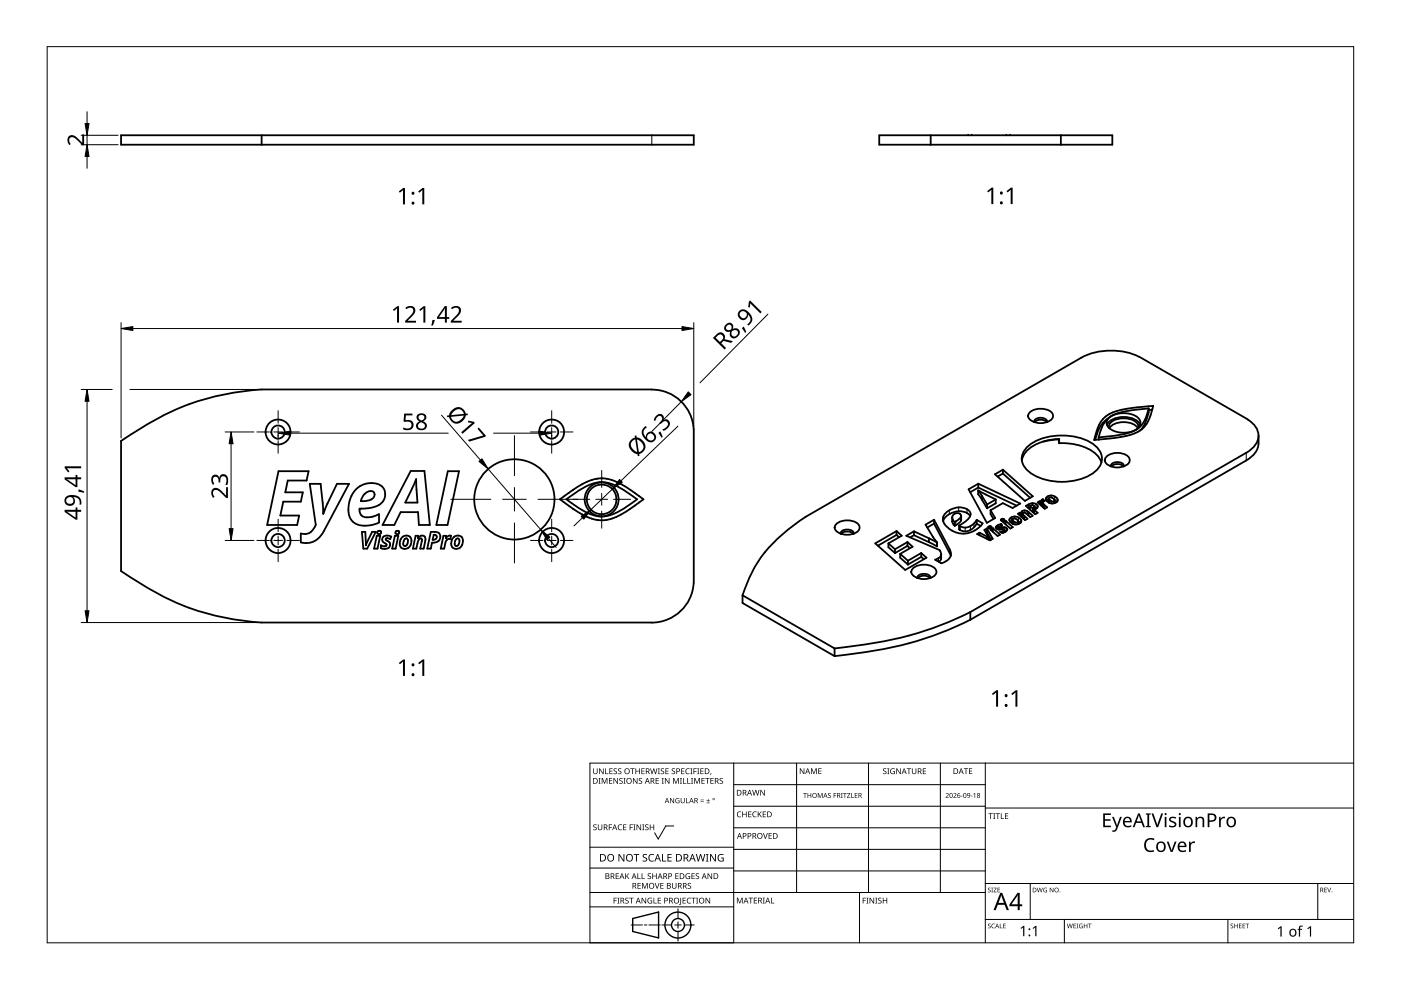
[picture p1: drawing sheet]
<svg xmlns="http://www.w3.org/2000/svg" width="297mm" height="210mm" viewBox="0 0 297 210" stroke-linecap="round" stroke-linejoin="round" font-family="sans-serif">
<g fill="none" stroke="#000" stroke-width=".38">
<path d="M25.7 28.7h121.4v2h-121.4zM55.5 28.7v2M186.4 28.7h49.4v2h-49.4zM197.3 28.7v2M205.3 28.6v.1M206.1 28.6v.1M213.4 28.6v.1M214.2 28.6v.1M224.9 28.7v2M241.5 75.7a14.1 14.1 0 0 0-12.2 .1l-58.5 33.8a30.8 30.8 0 0 0-11.8 12.6l-1.6 4M241.5 75.6l23 13.4a3.6 3.6 0 0 1 1.4 5.6l-1.7 1.4M59 99.9h6.4l-.4 2h-4l-.5 2.5h3.7l-.4 2h-3.7l-.7 2.9h4l-.4 2h-6.4z"/>
<path d="M87.1 99.9h2.9l1.1 11.4h-2.3l-.2-2.7h-3.7l-1.3 2.7h-2.5zM94.9 99.9h2.4l-2.4 11.4h-2.4zM212.6 99.6v.8M218 94.6a12.6 12.6 0 0 1 11.8-1.5 5.2 5.2 0 0 1 3.8 4.2 4.4 4.4 0 0 1-2.9 3.6 12.7 12.7 0 0 1-12.7-1 3.3 3.3 0 0 1 0-5.3zM218.4 87.4a3.9 3.9 0 0 1 4.5 0 1.26 1.26 0 0 1 .2 1.4 1.26 1.26 0 0 1-1.1 .7 3.6 3.6 0 0 1-3.9-.9l-.1-.4zM219.2 89.5v-.1a1.57 1.57 0 0 1 1.4-.8 1.57 1.57 0 0 1 1.4 .8v.1M219.3 89.5a1.89 1.89 0 0 1 2.6 0M224.5 93.2l-1.7 .1-1.7 .4M224.5 94a11.6 11.6 0 0 1 7.7 2.1l1 1.3 .3 .7M224.5 93.1a9.4 9.4 0 0 0-7.3 3.1l-.5 1.4M224.6 93.1v.9l-.1-.9M232.9 92.7v.5"/>
<path d="M234.6 96.8a3.8 3.8 0 0 1 4.6 0 1.26 1.26 0 0 1 .2 1.3 1.26 1.26 0 0 1-1.2 .8 3.6 3.6 0 0 1-3.9-.9l-.1-.4zM234.7 90.1a4 4 0 0 1 4.2-1.7 3.2 3.2 0 0 1 2.9 1.7M234.7 88.9l-1 1.5-.8 2.3M234.7 88.9a6.7 6.7 0 0 0-2.5 4.4M235 88.8a5.1 5.1 0 0 1 6.5 0 1.6 1.6 0 0 1-1 2.5 5.2 5.2 0 0 1-5.5-.7 1.28 1.28 0 0 1 0-1.8zM235.1 90.7v-.1a1.9 1.9 0 0 1 1.7-1.7 3.9 3.9 0 0 1 4.5 1.2v.6M235.2 90.8a4.1 4.1 0 0 1 4.9-.9l.9 .5 .3 .4M235.5 98.9v-.1a1.56 1.56 0 0 1 2.8 0v.1M235.6 98.9a1.95 1.95 0 0 1 2.6 0M243.5 86.6a6.3 6.3 0 0 1-3.3 4.9 26.9 26.9 0 0 1-7.3 1.2M243.5 86.6a19.3 19.3 0 0 0-8.1 1.7l-.7 .6M243.5 86.6a7.5 7.5 0 0 1-1.7 4.7"/>
<path d="M244.3 86.9l-.8 .1M244.3 86.9a6.4 6.4 0 0 1-5.9 5.6l-5.5 .7M244.3 86.9l.2-.8-2.9 .2a13.4 13.4 0 0 0-7.4 2.2 8.7 8.7 0 0 0-2.2 4.8l.9-.1M264.2 96l-58.5 33.8M264.2 97.6l-58.5 33.8M266.8 92.4a4.7 4.7 0 0 1-2.6 5.2M65.7 102.6h2.3l.5 6.3 2.9-6.3h2.6l-5.3 10a4.1 4.1 0 0 1-4.9 2.4v-1.9a2.47 2.47 0 0 0 3.2-1.8zM75.4 103.8a4.3 4.3 0 0 1 5.8-.5 2.65 2.65 0 0 1-1.8 4.2l-1.3 .3h-1.9a1.59 1.59 0 0 0 .6 1.6 1.59 1.59 0 0 0 1.6 .3l2-.7v1.8a5.3 5.3 0 0 1-5.6-.2 5.2 5.2 0 0 1 0-6zM77.3 104.7l.3-.2a1.18 1.18 0 0 1 1.8 0 1.48 1.48 0 0 1-1.7 1.7l-1.2 .1 .3-.9zM77.6 115.6l-.2-2.8h-.7l.3 3.5h.8l1.9-3.5h-.8l-1.3 2.8M77.6 115.6h.1M79.9 113.6h.7l-.6 2.7h-.7z"/>
<path d="M81.3 113.8l.8-.2 .9 .2-.3 .5-.7-.2-.2 .1 .1 .3a.97 .97 0 0 1 .8 1.2 .97 .97 0 0 1-1.3 .7l-.6-.2v-.6l.9 .2 .2-.1v-.4a.95 .95 0 0 1-.6-1.5zM83.7 113.6h.8l-.6 2.7h-.8zM85.2 113.9a1.17 1.17 0 0 1 1.6-.2 1.17 1.17 0 0 1 .4 1.6 1.25 1.25 0 0 1-1.7 1 1.25 1.25 0 0 1-.6-1.9zM85.8 114.3a.37 .37 0 0 1 .7 .1 .94 .94 0 0 1-.8 1.3 1.31 1.31 0 0 1 .1-1.4zM88.1 113.6h.6l-.1 .5a.83 .83 0 0 1 1.2-.5 .83 .83 0 0 1 .4 1.2l-.4 1.5h-.7l.3-1.6a.37 .37 0 0 0-.1-.5 .37 .37 0 0 0-.5 .2l-.5 1.9h-.8zM88.2 101.6l.3 5h-2.6zM88.6 114.1h.1M91.3 112.8a1.91 1.91 0 0 1 1.9 .4 1.33 1.33 0 0 1-.2 1.5 1.33 1.33 0 0 1-1.4 .4l-.3 1.2h-.7zM92 113.4a.57 .57 0 0 1 .6 .7 .57 .57 0 0 1-.9 .3zM94.5 114.1l.4-.4 .7-.1-.1 .7a.83 .83 0 0 0-1.1 .8l-.2 1.2h-.8l.6-2.7h.6l-.1 .5M94.5 114.1h.1M96.1 113.9a1.17 1.17 0 0 1 1.6-.2 1.17 1.17 0 0 1 .4 1.6 1.25 1.25 0 0 1-1.7 1 1.25 1.25 0 0 1-.6-1.9z"/>
<path d="M96.7 114.3a.37 .37 0 0 1 .7 .1 .94 .94 0 0 1-.8 1.3 1.31 1.31 0 0 1 .1-1.4zM118.7 105.9l2.6-1.9a10.3 10.3 0 0 1 7.1-2.5 18.2 18.2 0 0 1 7.6 4l.4 .4-1.6 1.1a13 13 0 0 1-7.2 3.3 13.6 13.6 0 0 1-7.5-3.4zM120.1 105.9a18.3 18.3 0 0 1 6.3-3.6 7 7 0 0 1 5.3 1.3l3.4 2.3a17.1 17.1 0 0 1-6.7 3.6 7.3 7.3 0 0 1-5.1-1.5zM177.3 111.1a3.9 3.9 0 0 1 4.6 0 1.26 1.26 0 0 1 .2 1.3 1.26 1.26 0 0 1-1.1 .8 3.6 3.6 0 0 1-3.9-.9l-.1-.4zM178.2 113.2v-.1a1.67 1.67 0 0 1 2.8-.3v.4M178.3 113.2a1.95 1.95 0 0 1 2.6 0M188.4 115.2l1.4 1.3M188.4 115.2v.8l1.4 1.3M189.8 116.5v.8M190.1 112.6l1.1 1-2.8 1.6M190.1 113.4l.5 .5M190.1 112.6l-4.5 2.6 6.3 5.6 4.5-2.6-1.1-.9"/>
<path d="M190.1 113.4l-4 2.3M190.1 112.6v.8M190.9 117.4l1.6 1.5M190.9 117.4v.9l1.6 1.4M192.4 114.9l-2.6 1.6M192.4 114.9v.8M192.4 115.7l-2.6 1.6M192.4 115.7l.5 .5M192.4 114.9l1.1 1-2.6 1.5M192.5 118.9v.8M193.8 112.7l3.1 1.4M193.8 113.5l3.1 1.4"/>
<path d="M193.8 112.7l-1.6 .9 7 3 .3 .9M193.8 113.5l-.8 .4M193.8 112.7v.8M195.3 118.1l-2.8 1.6M195.3 117.3l-2.8 1.6M195.3 118.1l.6 .5M195.3 117.3v.8M196.9 114.9l1.7 .9M196.9 114.1l1.7 .9M196.9 114.1v.8M198 110.2l3.5 6.5 .1 1.1M198 111l3.6 6.8"/>
<path d="M198 110.2l-1.8 1 2.5 3.8M198 111l-1.4 .8M198 110.2v.8M198.7 115h-.1M198.7 115.8h-.1M198.7 115l-.1 .8M199.5 117.5v1l-.5 .6M199.5 117.5a1.45 1.45 0 0 1-1.2 1.2l1.3 .7a3.1 3.1 0 0 0 2-1.6M200 110.5a4.8 4.8 0 0 0 7.9 1M200 110.5a1.99 1.99 0 0 1 1.3-2.3 3.3 3.3 0 0 1 4.4 .5 2.28 2.28 0 0 1-1.5 2.2l-.9 .5M201.9 109.7v1.1l.5 .7M201.9 109.7h.1"/>
<path d="M201.9 109.7l.1 .5 .4 .5M202.4 110.7v.8M203.3 111.4l.2 .1M203.3 111.4l.2 .9M203.5 111.5v.8M203.8 109.4a.99 .99 0 0 0-1.1-.6 .99 .99 0 0 0-.8 .9M203.8 109.4l-.4 .7-1 .6M203.8 109.4a1.81 1.81 0 0 1-1.4 2.1M205.7 109.4a3.6 3.6 0 0 0-5.7 1v.1M207.1 110.2a2.61 2.61 0 0 1-3.6 1.3M207.1 110.2l1.2 .8-.4 .5M207.1 111a2.61 2.61 0 0 1-3.6 1.3"/>
<path d="M207.1 111l.8 .5M207.1 110.2v.8M207.4 104l3.7 1.9M207.4 104a2.19 2.19 0 0 0 .6 1.6l.2 .4M207.4 104l.8 1.1M207.4 102.6v.8M207.4 103.4l-1.7 1M207.4 102.6l-2 1.1 3.8 7.2 1.8-1.1-1-1.6M207.4 102.6l8.9 4.2-1.6 .9-2.1-1-2.6 1.5M207.4 103.4l8.1 3.8M207.7 112.9l1.6 .9M207.7 112.9v.6"/>
<path d="M208.2 105.1v.9M208.2 105.1l1.1 1.9M208.2 106l1.1 1.8M209.2 112l-.5 .4 1.1 1.6M209.2 112v.9M209.2 112.9l-.1 .1M209.2 112l1.3 2.2-.6 .4-2.7-1.4 .5-.3M209.2 112.9l.9 1.5M209.3 113.8v.5M209.3 113.8l.2 .1M209.3 107v.8M209.5 113.9v.5"/>
<path d="M209.5 113.9l.3 .2M209.5 111.7a.37 .37 0 0 1 .4-.2 .37 .37 0 0 1 .3 .4 .37 .37 0 0 1-.4 .2 .37 .37 0 0 1-.3-.4zM209.8 114.1h.1M209.8 114.1v.4M209.8 114v.1M210 112.3l.5-.3 1.5 1.3-.5 .3zM210 108.2v.8l.6 1M210.5 112v.8M211 100.6l1.6-1 6.4 5.6-1.7 1zM211.1 105.9l-1.8 1.1M211.1 105.9v.8l-1.8 1.1M211.5 112.2l.2 .1"/>
<path d="M211.7 112.3h.1M211.8 112.1l-.3 .1M211.8 111.7l.6 .1M211.8 111.7v.6M211.8 111.7h.1M212.2 110.2a.37 .37 0 0 1 .4-.2 .37 .37 0 0 1 .3 .3 .37 .37 0 0 1-.4 .2 .37 .37 0 0 1-.3-.3zM212.3 111.5l-.5 .2M212.3 111.1v.4M212.3 111.1l.2 .3-.2 .1M212.3 111.1a.95 .95 0 0 0-1.2 .8l.4 .3M212.4 111.8v.4M212.4 111.8a.75 .75 0 0 1 1.1 .6l-.3 .3"/>
<path d="M212.4 112.2l.5 .1M212.4 112.2l-.6 .1M212.6 100.4l5.8 5.2M212.6 100.4l-1.1 .7M212.7 110.7l.5-.3 1.5 1.4-.5 .3zM212.9 112.6l.3 .1M212.9 112.3v.6M212.9 112.3l-.9 .5 .5 .2 .4-.1M213.2 110.4v.8M213.2 112.7l-.3 .2M214.2 110.7l.5 .3M214.2 110.7l-.1-.1a.62 .62 0 0 1 .6-1 1.29 1.29 0 0 1 1.8 1.1l-.2 .2"/>
<path d="M214.7 110.4l-.5 .3M214.7 110.2v.8M214.7 110.2a.71 .71 0 0 1 .7-.2 .71 .71 0 0 1 .5 .5M214.7 110.2a.72 .72 0 0 0 1.2 .3M214.7 111h.1M215.9 110.5h.1M215.9 110.5v.6M215.9 110.5l.4 .4M216.2 108.7l-.4 .2 1.5 1.4 .5-.3-.7-.7-.2-.4M216.2 108.7v.6M216.2 108.7l.3 .2M216.3 110.9l-.7 .3-.9-.2"/>
<path d="M216.5 108.9v.7M216.5 108.9h.1M216.9 109.1l-.4 .3M216.9 108.9l.1 1.1M218.1 108.6v.7M218.1 108.6l.8 .7-.5 .3-.9-.7a.4 .4 0 0 0-.6 0M218.1 108.6a.87 .87 0 0 0-.9-.4 .87 .87 0 0 0-.7 .6v.1M218.1 107.8h.1M218.4 107.3l.5-.2 .4 .3M218.4 107.3v.7M218.4 107.3l.6 .5M218.4 107.6l-.3 .2"/>
<path d="M219 107.8v.8M219.3 108.1v.8M219.3 108.3l-.3 .3M219.3 107.5l-.3 .3M219.3 107.4v.7M219.3 107.4v.1M219.3 107.5l.5 .3M219.8 107.8a.56 .56 0 0 0 .2-.7 .56 .56 0 0 0-.6-.3l-.8-.1-1.1 .6 2 1.7 .5-.3-.7-.6M219.8 107.8l-.5 .3M220.4 106.3v.6M220.4 106.3l-.4 .2 1.5 1.4 .5-.3-.7-.6M220.4 106.3l.3 .2"/>
<path d="M220.7 106.5v.7M220.7 106.5h.1M221.1 106.6l.1 1M221.1 106.6l.2 .4M221.1 106.7l-.4 .3M221.1 105.9l-.4 .3v.3M221.1 105.9l.4 .3-.4 .4M221.1 105.9v.7M221.3 107v.7M221.9 106.2l-.1-.1a.62 .62 0 0 1 .6-1 1.29 1.29 0 0 1 1.8 1.1l-.6 .5M221.9 106.2l.8 .5h.9M222.4 105.9l-.5 .3"/>
<path d="M222.4 105.7a.71 .71 0 0 1 .7-.2 .71 .71 0 0 1 .5 .6M222.4 105.7a.72 .72 0 0 0 1.2 .4M222.4 105.7v.9M223.6 106.1l.5 .3M223.6 106.1v.6M147.1 123.6a8.9 8.9 0 0 1-8.9 8.4M147.1 123.6v-32.6a8.9 8.9 0 0 0-8.9-8.4h-82.7a53.6 53.6 0 0 0-28.6 10.1l-1.2 .8v27.6a58.9 58.9 0 0 0 19.3 9.3 59.1 59.1 0 0 0 10.5 1.6h82.7M157.4 126.2l19.5 11.3M157.4 126.2v1.6l19.5 11.3M176.9 137.5v1.6M193.6 120.5a3.9 3.9 0 0 1 4.6 0 1.09 1.09 0 0 1-.4 1.8 3.6 3.6 0 0 1-4.5-.6l-.1-.4zM194.5 122.6v-.1a1.68 1.68 0 0 1 2.7-.3l.1 .4"/>
<path d="M194.6 122.6a1.95 1.95 0 0 1 2.6 0M205.7 131.4a74.7 74.7 0 0 1-27.2 7.5l-1.6 .2M205.7 129.8a74.7 74.7 0 0 1-27.2 7.5l-1.6 .2M205.7 129.8v1.6"/>
<circle cx="58.9" cy="91.6" r="1.41"/>
<circle cx="59" cy="91.6" r="2.65"/>
<circle cx="117" cy="91.6" r="2.66"/>
<circle cx="117" cy="91.6" r="1.4"/>
<circle cx="58.9" cy="114.6" r="1.41"/>
<circle cx="59" cy="114.6" r="2.66"/>
<circle cx="80.4" cy="112.9" r=".39"/>
<circle cx="84.2" cy="112.9" r=".4"/>
<circle cx="109.1" cy="105.9" r="8.5"/>
<circle cx="117" cy="114.6" r="2.66"/>
<circle cx="117" cy="114.6" r="1.4"/>
<circle cx="127.5" cy="105.9" r="3.1"/>
<circle cx="127.6" cy="105.9" r="3.6"/>
</g>
<g fill="none" stroke="#000" stroke-width=".21">
<path d="M138.2 28.7v2M264.2 96v1.6M199 118.3v.8M199.5 117.7v.8M200 109.5v.8M201.3 108.2v.8M201.3 116.4v.9M201.9 109.7v.8M202.7 110.5v.8M203.3 107.6v.8M203.6 111.6v.8M203.7 109.6v.8"/>
<path d="M204.6 111.9v.8M205 108v.8M205.7 111.6v.8M206.5 111v.8M209.6 111.6v.4M209.9 111.6v.4M210.1 111.6v.4M211.1 111.8v.1M211.5 111.4v.8M211.8 111.8v.5M212 111.9v.4M212.3 110.1v.3"/>
<path d="M212.6 110v.5M212.7 112.5v.4M212.8 110v.4M212.9 111.8v.5M212.9 112.4v.5M213.3 111.9v.7M214 110.1v.2M214.4 109.7v.8M214.8 110.4v.7M215.2 109.5v.4M215.2 110.7v.5M215.8 110.7v.5"/>
<path d="M215.9 109.7v.8M216.4 110.2v.5M216.8 108.3v.9M216.9 109v.8M217.2 109.4v.8M217.3 108.2v.5M217.8 108.4v.7M218.1 106.9v.9M218.9 106.7v.4M219.1 107.7v.9M219.3 107.5v.6M219.7 106.9v.8"/>
<path d="M220.9 105.9v.9M221.1 106.6v.8M221.8 105.6v.3M222.1 105.2v.9M222.5 106v.6M222.9 105v.5M222.9 106.3v.4M223.5 106.3v.4M223.6 105.3v.8M224.2 105.7v.6"/>
</g>
<path d="M10 9.9h277v190h-277z" fill="none" stroke="#000" stroke-width=".21"/>
<g fill="none" stroke="#000" stroke-width=".21">
<path d="M125.1 179.6h30.5M142.8 175.1h-1.6l-1.6 2.8-.8-1.3M155.6 166.4h53.3M155.6 161.8v38.1h-30.5v-38.1h161.9M168.9 161.8v27.4M184.1 161.8v27.4M199.4 161.8v27.4M208.9 170.9h-53.3M208.9 175.5h-53.3M208.9 161.8v38.1M287 171.3h-78.1M125.1 192.3h30.5"/>
<path d="M125.1 189.2h83.8M133.8 196.1h2.4M136.6 196.1h.6M140 196.1h-2.4M140.3 196.1h2.1M143.1 196.1h1.3M143.7 195.4v1.4M143.7 197.5v2M143.7 192.7v2M147.2 196.1h-2.1M155.6 180.1h53.3M155.6 184h-30.5"/>
<path d="M182.2 189.2v10.7M208.9 184.7h-53.3M218.4 187.3v7.6M225.7 194.9v5M260.3 194.9v5M279.4 187.3v7.6M287 194.9h-78.1M287 187.3h-78.1"/>
</g>
<g fill="#000">
<path d="M125.8 174.9l.5-.1h.2l-.1 .2a.25 .25 0 0 0-.3-.1 .25 .25 0 0 0 0 .4 .42 .42 0 0 1 .4 .5 .42 .42 0 0 1-.7 .2v-.1a.27 .27 0 0 0 .5 0 .27 .27 0 0 0-.1-.4l-.4-.2zM125.8 162.9h.1v.8a.32 .32 0 0 0 .3 .3 .32 .32 0 0 0 .3-.3v-.8h.2v.8a.47 .47 0 0 1-.5 .4 .47 .47 0 0 1-.4-.4zM126.9 165h.4l-.1 .1v1l.1 .1h-.4l.1-.1v-1zM126.8 174.8h.1v.8a.32 .32 0 0 0 .3 .3 .32 .32 0 0 0 .3-.3v-.8h.2v.8a.47 .47 0 0 1-.5 .4 .47 .47 0 0 1-.4-.4zM127 162.9h.2l.6 1v-1h.2v1.2h-.2l-.7-1 .1 1h-.2zM127.6 165h.2l.4 1 .4-1h.2v1.2h-.2v-1.1l-.4 1.1h-.1l-.4-1.1v1.1h-.1zM128.3 162.9h.2v1.1h.5v.1h-.7zM129.1 174.8h.7v.1h-.6v.5h.5v.1h-.5v.5h-.1zM129.1 165h.7v.1h-.5v.4h.5v.1h-.5v.4h.5v.2h-.7zM129.2 162.9h.7v.1h-.5v.4h.4v.2h-.4v.4h.5v.1h-.7zM130.1 163l.5-.1 .2 .1v.1a.25 .25 0 0 0-.4-.1 .25 .25 0 0 0 0 .4 .42 .42 0 0 1 .4 .5 .42 .42 0 0 1-.7 .2v-.1a.27 .27 0 0 0 .5 0 .27 .27 0 0 0-.1-.4l-.4-.2zM130.1 165h.1l.7 1v-1h.1v1.2h-.2l-.6-1v1h-.1z"/>
<path d="M131.1 175l.5-.2 .3 .1-.1 .1a.49 .49 0 0 0-.7 .4 .49 .49 0 0 0 .8 .4 .57 .57 0 0 1-.8 0 .57 .57 0 0 1 0-.8zM131.1 163l.4-.1 .2 .1v.1a.25 .25 0 0 0-.4-.1 .25 .25 0 0 0 0 .4 .42 .42 0 0 1 .4 .5 .42 .42 0 0 1-.6 .2v-.1a.27 .27 0 0 0 .4 0 .27 .27 0 0 0-.1-.4l-.3-.2zM131.4 165.1l.4-.2 .2 .1v.1a.25 .25 0 0 0-.4-.1 .25 .25 0 0 0 0 .4l.4 .2v.4l-.4 .2-.3-.1 .1-.1a.27 .27 0 0 0 .4 .1 .27 .27 0 0 0-.1-.4l-.4-.3zM132.2 165h.4l-.1 .1v1l.1 .1h-.4l.1-.1v-1zM132.1 174.8h.7v.1h-.5v.4h.5v.1h-.5v.5h.5v.1h-.7zM133.5 174.8h.7v.1h-.5v.5h.5v.1h-.5v.5h-.2zM133.6 162.9h.9v.1h-.3v1.1h-.2v-1.1h-.4zM134.3 174.8h.4l-.1 .1v1l.1 .1h-.4l.1-.1v-1zM134.2 165h.2l.6 1v-1h.2v1.2h-.2l-.7-1v1h-.1zM134.7 162.9h.2v.5h.6v-.5h.2v1.2h-.2v-.5h-.6v.5h-.2zM135 174.8h.1l.7 1v-1h.1v1.2h-.2l-.6-1v1h-.1zM135.5 165.1l.4-.2 .2 .1v.1a.25 .25 0 0 0-.4-.1 .25 .25 0 0 0 0 .4l.4 .2v.4l-.4 .2-.3-.1 .1-.1a.27 .27 0 0 0 .4 .1 .27 .27 0 0 0-.1-.4l-.3-.3z"/>
<path d="M136.2 174.8h.4l-.1 .1v1l.1 .1h-.4l.1-.1v-1zM136 162.9h.7v.1h-.6v.4h.5v.2h-.5v.4h.6v.1h-.7zM136.8 174.9l.4-.1h.3l-.1 .2a.25 .25 0 0 0-.3-.1 .25 .25 0 0 0 0 .4 .42 .42 0 0 1 .4 .5 .42 .42 0 0 1-.7 .2v-.1a.27 .27 0 0 0 .5 0 .27 .27 0 0 0-.1-.4l-.4-.2zM137.8 174.8h.1v.5h.6v-.5h.2v1.2h-.2v-.6h-.6v.6h-.1zM137.8 162.9h.2l.3 1 .2-1h.2l.3 1 .2-1h.2l-.3 1.2h-.2l-.3-1-.3 1h-.1zM139 165h.7v.1h-.5v.4h.5v.1h-.5v.4h.5v.2h-.7zM139.5 162.9h.4l-.1 .1v1l.1 .1h-.4l.1-.1v-1zM140.3 165h.4l-.1 .1v1l.1 .1h-.4l.1-.1v-1zM140.1 163l.5-.1 .2 .1v.1a.25 .25 0 0 0-.4-.1 .25 .25 0 0 0 0 .4 .42 .42 0 0 1 .4 .5 .42 .42 0 0 1-.7 .2l.1-.1a.27 .27 0 0 0 .4 0 .27 .27 0 0 0-.1-.4l-.4-.2zM141.1 162.9h.7v.1h-.6v.4h.5v.2h-.5v.4h.6v.1h-.7zM141 165h.1l.7 1v-1h.1v1.2h-.1l-.7-1v1h-.1zM142.1 169.2h.1l.6 .9v-.9h.1v1.1h-.1l-.6-.9v.9h-.1z"/>
<path d="M142.5 163l.4-.1 .2 .1v.1a.25 .25 0 0 0-.4-.1 .25 .25 0 0 0 0 .4 .42 .42 0 0 1 .4 .5 .42 .42 0 0 1-.6 .2v-.1a.27 .27 0 0 0 .4 0 .27 .27 0 0 0-.1-.4l-.4-.2zM142.7 165h.2l.4 1 .4-1h.2v1.2h-.1v-1.1l-.4 1.1h-.2l-.4-1.1v1.1h-.1zM143.3 169.3l.5-.1 .3 .1-.1 .1a.45 .45 0 0 0-.7 .3 .45 .45 0 0 0 .6 .5v-.4h-.2v-.1h.4v.6a.6 .6 0 0 1-.8-.2 .6 .6 0 0 1 0-.8zM144.2 165h.4l-.2 .1v1l.2 .1h-.4l.1-.1v-1zM144.8 165h.2v1h.5v.2h-.7zM144.4 162.9h.7v.1h-.5v.4h.5v.2h-.5v.4h.5v.1h-.7zM144.3 169.2h.2v.7a.28 .28 0 0 0 .2 .3 .28 .28 0 0 0 .3-.3v-.7h.2v.7a.42 .42 0 0 1-.5 .4 .42 .42 0 0 1-.4-.4zM145.5 169.2h.1v1h.5v.1h-.6zM145.7 165h.2v1h.5v.2h-.7zM145.5 163.1l.3-.2 .4 .1v.1l-.3-.1a.49 .49 0 0 0-.4 .7 .49 .49 0 0 0 .7 .3 .57 .57 0 0 1-.8-.1 .57 .57 0 0 1 0-.8zM146.4 162.9h.4l-.1 .1v1l.1 .1h-.4l.1-.1v-1zM146.5 165h.5l-.2 .1v1l.2 .1h-.5l.2-.1v-1z"/>
<path d="M147 162.9h.7v.1h-.5v.5h.5v.1h-.5v.5h-.2zM147.2 165h.2l.4 1 .4-1h.2v1.2h-.2l.1-1.1-.5 1.1h-.1l-.4-1.1v1.1h-.1zM147.8 162.9h.5l-.2 .1v1l.2 .1h-.5l.2-.1v-1zM148.5 169.9h.7v.1h-.7zM148.5 169.5h.7v.2h-.7zM148.5 162.9h.7v.1h-.6v.4h.5v.2h-.5v.4h.6v.1h-.7zM148.7 165h.7v.1h-.5v.4h.5v.1h-.5v.4h.5v.2h-.7zM149.8 170.2h.7v.1h-.7zM149.5 165h.9v.1h-.3v1.1h-.2v-1.1h-.4zM150.1 169.4l.1 .3h.3l-.3 .1v.3l-.1-.3h-.3l.3-.1zM150.7 163.9h.1l-.2 .4zM150.6 165h.7v.1h-.5v.4h.5v.1h-.5v.4h.5v.2h-.7z"/>
<path d="M152.6 165.1l.4-.2 .3 .1-.1 .1a.25 .25 0 0 0-.4-.1 .25 .25 0 0 0 0 .4l.4 .2 .1 .4-.4 .2-.4-.1 .1-.1a.27 .27 0 0 0 .5 .1 .27 .27 0 0 0-.1-.4l-.4-.3zM156.4 172.2l.4-.2 .4 .1-.1 .1a.49 .49 0 0 0-.7 .5 .49 .49 0 0 0 .7 .4 .57 .57 0 0 1-.8 0 .57 .57 0 0 1 0-.8zM157.4 172.1h.1v.5h.7v-.5h.1v1.2h-.1v-.6h-.7v.6h-.1zM158.6 172.1h.7v.1h-.5v.4h.5v.1h-.5v.4h.5v.2h-.7zM159.7 172.2l.3-.2 .4 .1v.1h-.3a.49 .49 0 0 0-.4 .6 .49 .49 0 0 0 .7 .3 .57 .57 0 0 1-.8 0 .57 .57 0 0 1 0-.8zM159.5 167.5h.1l.3 1 .3-1h.1l.3 1 .3-1h.1l-.3 1.2h-.2l-.3-1.1-.2 1.1h-.2zM160.7 172.1h.1v.6l.5-.6h.2l-.5 .5 .5 .7h-.1l-.5-.6-.1 .6h-.1zM161.8 176.6h.1l.4 1.1 .3-1.1h.2l-.4 1.2h-.2zM161.2 167.5h.2l.6 1v-1h.2v1.2h-.2l-.7-1v1h-.1zM161.7 172.1h.7v.1h-.5v.4h.5v.1h-.5v.4h.5v.2h-.7zM163 176.6h.6v.2h-.5v.3h.5v.2h-.5v.4h.5v.1h-.6zM169.6 162.9h.2l.6 1v-1h.1v1.2h-.1l-.7-1v1h-.1z"/>
<path d="M170.3 168.1h.8v.2h-.4v.9h-.1v-.9h-.3zM171.2 168.1h.1v.5h.6v-.5h.1v1.1h-.1v-.5h-.6v.5h-.1zM172 162.9h.2l.4 1 .3-1h.3v1.2h-.2v-1l-.4 1h-.1l-.4-1.1v1.1h-.1zM173.4 168.1h.2l.3 .9 .3-.9h.2v1.1h-.1v-.9l-.5 .9-.3-.9v.9h-.1zM173.5 162.9h.7v.1h-.5v.4h.4v.1h-.4v.5h.5v.1h-.7zM175.6 168.2l.4-.1 .1 .2a.25 .25 0 0 0-.3-.1 .25 .25 0 0 0-.1 .4 .25 .25 0 0 0 .3 .1 .32 .32 0 0 1 0 .5 .32 .32 0 0 1-.5-.2 .25 .25 0 0 0 .4 .1 .25 .25 0 0 0 .1-.3 .35 .35 0 0 1-.4-.2 .35 .35 0 0 1 0-.4zM176.8 168.1h.5v.2h-.4v.3h.4v.1h-.4v.5h-.1zM178.3 168.1h.4l-.1 .1v.9l.1 .1h-.4l.1-.1zM178.7 168.1h.8v.2h-.3v.9h-.1v-.9h-.4zM179.6 168.1h.7l-.6 1h.6v.1h-.7l.5-.9h-.5zM180.5 168.1h.1v1h.5v.1h-.6zM181.2 168.1h.6v.2h-.4v.3h.4v.1h-.4v.4h.4v.1h-.6z"/>
<path d="M187.3 163l.4-.1 .2 .1v.1a.25 .25 0 0 0-.4-.1 .25 .25 0 0 0 0 .4 .42 .42 0 0 1 .4 .5 .42 .42 0 0 1-.6 .2v-.1a.27 .27 0 0 0 .4 0 .27 .27 0 0 0-.1-.4l-.3-.2zM188.1 162.9h.5l-.2 .1v1l.2 .1h-.5l.2-.1v-1zM188.9 163.1l.5-.2 .3 .1v.1a.5 .5 0 0 0-.8 .4 .5 .5 0 0 0 .7 .5v-.4h-.3v-.1h.4v.6a.66 .66 0 0 1-.8-.1 .66 .66 0 0 1 0-.9zM190 162.9h.2l.7 1-.1-1h.2v1.2h-.2l-.6-1v1h-.2zM192.3 162.9h.9v.1h-.4v1.1h-.2v-1.1h-.3zM193.3 162.9h.2v.8a.32 .32 0 0 0 .3 .3 .32 .32 0 0 0 .3-.3v-.8h.2v.8a.47 .47 0 0 1-.5 .4 .47 .47 0 0 1-.5-.4zM195.7 162.9h.6v.1h-.5v.4h.5v.2h-.5v.4h.5v.1h-.6zM200.5 168.3a.37 .37 0 0 1 .6 0 .37 .37 0 0 1-.2 .5l-.3 .3h.6v.1h-.7l.3-.4a.27 .27 0 0 0 .2-.4 .27 .27 0 0 0-.4-.1zM202.1 168.3a.37 .37 0 0 1 .6 0 .37 .37 0 0 1-.2 .5l-.2 .3h.5v.1h-.7l.3-.4a.27 .27 0 0 0 .3-.4 .27 .27 0 0 0-.5-.1zM203.7 168.7h.4v.1h-.4zM204.4 162.9h.9v.1h-.4v1.1h-.2v-1.1h-.3zM205.8 168.7h.4v.1h-.4z"/>
<path d="M205.4 162.9h.7v.1h-.5v.4h.5v.1h-.5v.5h.5v.1h-.7zM206.4 168.4l.3-.3v1.1h-.1v-.9zM209.6 172.4h.9v.2h-.4v1h-.1v-1h-.4zM210.6 172.4h.4l-.1 .1v1l.1 .1h-.4l.1-.1v-1zM211.1 172.4h.9v.2h-.4v1h-.1v-1h-.4zM212.2 172.4h.2v1.1h.5v.1h-.7zM213.1 172.4h.7v.2h-.6v.3h.5v.2h-.5v.4h.6v.1h-.7zM233.9 172.5h1.6v.3h-1.2v.9h1.2v.3h-1.2v1.1h1.2v.3h-1.6zM235.8 173.2h.4l.6 1.8 .7-1.8h.4l-1 2.5a.84 .84 0 0 1-1.1 .6v-.3h.5l.4-.6zM242.9 178.1a1.63 1.63 0 0 1 1.9-.3l-.2 .4a1.14 1.14 0 0 0-1.4 .1 1.14 1.14 0 0 0-.2 1.4 1.11 1.11 0 0 0 1.7 .5v.4a1.52 1.52 0 0 1-2-.5 1.52 1.52 0 0 1 .2-2zM242.9 172.5h1.1v.2l-.4 .1v2.3l.4 .1v.2h-1.1v-.2l.4-.1v-2.3l-.4-.1zM244.1 172.5h.4l.9 2.5 .8-2.5h.4l-1 2.9h-.4z"/>
<path d="M248 173.4a1.29 1.29 0 0 1 1.4-.1l-.1 .3-.5-.1a.35 .35 0 0 0-.6 .1 .35 .35 0 0 0 .4 .5h.2a.66 .66 0 0 1 .6 .8 .66 .66 0 0 1-.9 .5l-.6-.1v-.3l.7 .1 .4-.2v-.3l-.6-.3a.58 .58 0 0 1-.4-.9zM252.1 178.4h.3v.4l.4-.3 .6-.1-.1 .4h-.5l-.3 .3v1.5h-.4zM253.5 173.2h.3v.3a.83 .83 0 0 1 .9-.3 .83 .83 0 0 1 .6 .8v1.4h-.3v-1.4a.59 .59 0 0 0-.8-.5 .59 .59 0 0 0-.4 .7v1.2h-.3zM258.5 173.2h.3v.4l.4-.4h.5v.3h-.5l-.3 .3-.1 1.6h-.3zM130.1 190.3h.7v.2h-.5v.4h.4v.1h-.4v.6h-.2zM130.5 185.2h.7v.1h-.5v.4h.5v.1h-.5v.4h.5v.2h-.7zM130.9 190.3h.4l-.1 .2v.9l.1 .2h-.4l.1-.2v-.9zM131.1 181.1h.3l.8 1.3v-1.3h.2v1.6h-.3l-.8-1.4v1.4h-.2zM132.6 190.5l.4-.2 .3 .1-.1 .1a.25 .25 0 0 0-.4-.1 .25 .25 0 0 0 0 .4 .4 .4 0 0 1 .5 .3 .4 .4 0 0 1-.3 .5 .4 .4 0 0 1-.5-.2h.1a.27 .27 0 0 0 .5 .1 .27 .27 0 0 0-.1-.5l-.4-.2zM132.6 185.2h.1v.6l.6-.6h.1l-.4 .5 .5 .7h-.2l-.5-.6-.1 .6h-.1zM133.4 190.3h.9v.2h-.4v1.1h-.1v-1.1h-.4zM134.3 181.1h1.2v.2h-.5v1.4h-.2v-1.4h-.5z"/>
<path d="M135.2 185.2h.1v1h.5v.2h-.6zM135.2 187.2h.6v.1h-.5v.4h.5v.2h-.5v.4h.5v.1h-.6zM136 185.2h.2v1h.5v.2h-.7zM136.1 187.2h.2l.4 1 .4-1h.2v1.2h-.1v-1l-.4 1h-.2l-.4-1 .1 1h-.2zM136 190.3h.2l.7 1.1-.1-1.1h.2v1.3h-.2l-.6-1v1h-.2zM136.3 181.2l.4-.1h.5l-.2 .2a.33 .33 0 0 0-.5 .1 .33 .33 0 0 0 .4 .4 .49 .49 0 0 1 .3 .7 .49 .49 0 0 1-.8 .2l-.2-.1v-.2l.3 .1a.35 .35 0 0 0 .5-.2 .35 .35 0 0 0-.4-.4l-.3-.3zM137.4 190.5l.6-.2 .3 .1-.1 .1a.5 .5 0 0 0-.8 .4 .5 .5 0 0 0 .7 .5v-.3h-.3v-.2h.5v.6a.66 .66 0 0 1-.9-.1 .66 .66 0 0 1 0-.9zM137.4 185.3l.4-.2 .2 .1v.1a.25 .25 0 0 0-.4-.1 .25 .25 0 0 0 0 .4 .42 .42 0 0 1 .4 .6 .42 .42 0 0 1-.6 .2v-.2a.27 .27 0 0 0 .4 .1 .27 .27 0 0 0-.1-.4l-.3-.3zM137.7 181.3l.4-.2h.6l-.1 .2-.4-.1a.64 .64 0 0 0-.5 .9 .64 .64 0 0 0 .9 .3v.2a.83 .83 0 0 1-1-.3 .83 .83 0 0 1 .1-1zM138.6 190.3h.1v1.1h.5v.2h-.6zM138.8 187.2h.2l.3 1.1 .4-1.1h.1l-.4 1.2h-.1zM138.3 185.2h.2v.5h.6v-.5h.1v1.2h-.1v-.6h-.6v.6h-.2z"/>
<path d="M139.5 190.3h.6v.2h-.5v.4h.5v.1h-.5v.4h.5v.2h-.6zM140.4 181.1h.2v1.4h.7v.2h-.9zM140 187.2h.7v.1h-.5v.4h.5v.2h-.5v.4h.5v.1h-.7zM141.5 181.1h.9v.2h-.7v.4h.7v.2h-.7v.6h.7v.2h-.9zM142.5 187.2h.1v.8a.32 .32 0 0 0 .4 .3 .32 .32 0 0 0 .3-.3v-.8h.1v.8a.47 .47 0 0 1-.4 .4 .47 .47 0 0 1-.5-.4zM143.2 185.2h.7v.1h-.6v.4h.5v.1h-.5v.4h.6v.2h-.7zM144.2 190.3h.2v1.3l-.1 .2-.3 .1v-.2l.2-.1zM144.7 190.3h.7v.2h-.5v.4h.5v.1h-.5v.4h.5v.2h-.7zM145.5 185.3l.4-.2 .4 .1-.1 .1a.5 .5 0 0 0-.7 .4 .5 .5 0 0 0 .7 .5v-.3h-.3v-.2h.4v.6a.66 .66 0 0 1-.9-.1 .66 .66 0 0 1 .1-.9zM145.8 190.5l.3-.2 .4 .1v.1h-.3a.49 .49 0 0 0-.4 .6 .49 .49 0 0 0 .7 .3 .57 .57 0 0 1-.8 0 .57 .57 0 0 1 0-.8zM145.9 187.3l.4-.1 .2 .1v.1a.25 .25 0 0 0-.4-.1 .25 .25 0 0 0 0 .4l.4 .2v.3l-.4 .2h-.3l.1-.1a.27 .27 0 0 0 .4 0 .27 .27 0 0 0-.1-.4l-.4-.2zM146.6 190.3h.9v.2h-.4v1.1h-.1v-1.1h-.4z"/>
<path d="M146.6 185.2h.7v.1h-.5v.4h.5v.1h-.5v.4h.5v.2h-.7zM147.6 190.3h.4l-.1 .2v.9l.1 .2h-.4l.1-.2v-.9zM147.6 185.3l.4-.2 .2 .1v.1a.25 .25 0 0 0-.4-.1 .25 .25 0 0 0 0 .4 .42 .42 0 0 1 .4 .6 .42 .42 0 0 1-.7 .2l.1-.2a.27 .27 0 0 0 .4 .1 .27 .27 0 0 0-.1-.4l-.4-.3zM147.5 181.1h.2l.4 1.3 .3-1.3h.2l.4 1.3 .3-1.3h.2l-.4 1.6h-.2l-.4-1.4-.3 1.4h-.2zM149.7 181.1h.5l-.2 .1v1.3l.2 .2h-.5l.1-.2v-1.3zM149.6 190.3h.2l.6 1.1v-1.1h.2v1.3h-.2l-.7-1v1h-.1zM150 185.2h.2l.6 1v-1h.2v1.2h-.2l-.6-1v1h-.2zM150.5 181.1h.3l.8 1.3v-1.3h.2v1.6h-.2l-.9-1.4v1.4h-.2zM152.4 181.3l.7-.2h.3l-.1 .2a.65 .65 0 0 0-1 .5 .65 .65 0 0 0 .9 .7v-.5h-.3v-.2h.5v.8a.86 .86 0 0 1-1.1-.2 .86 .86 0 0 1 .1-1.1zM156.2 190.3h.3l.3 1 .4-1h.3v1.2h-.2v-1l-.4 1h-.1l-.4-1v1h-.2zM158.7 190.3h.9v.2h-.3v1h-.2v-1h-.4zM159.8 190.3h.7v.2h-.5v.3h.5v.2h-.5v.4h.5v.1h-.7z"/>
<path d="M161.7 190.3h.5l-.2 .2v.9l.2 .1h-.5l.2-.1v-.9zM163.5 190.3h.1v1.1h.6v.1h-.7zM182.9 190.3h.7v.2h-.5v.4h.5v.1h-.5v.6h-.2zM183.7 190.3h.4l-.1 .2v.9l.1 .2h-.4l.1-.2v-.9zM184.4 190.3h.1l.7 1v-1h.1v1.3h-.1l-.7-1v1h-.1zM185.6 190.3h.4l-.1 .2v.9l.1 .2h-.4l.1-.2v-.9zM186.2 190.5l.5-.2 .2 .1v.1a.25 .25 0 0 0-.4-.1 .25 .25 0 0 0 0 .4l.4 .2v.4l-.4 .2-.3-.1v-.1a.27 .27 0 0 0 .5 .1 .27 .27 0 0 0-.1-.5l-.4-.2zM187.2 190.3h.1v.6h.6v-.6h.2v1.3h-.2v-.6h-.6v.6h-.1zM209.5 188.3l.3-.1 .2 .2a.24 .24 0 0 0-.3-.1 .24 .24 0 0 0-.1 .3 .24 .24 0 0 0 .3 .1l.2 .2-.1 .2-.4 .1-.2-.2a.23 .23 0 0 0 .4 .2 .23 .23 0 0 0 0-.4l-.3-.2zM209.5 195.9l.3-.1 .2 .2a.24 .24 0 0 0-.3-.1 .24 .24 0 0 0-.1 .3 .24 .24 0 0 0 .3 .1 .31 .31 0 0 1 0 .5 .31 .31 0 0 1-.5-.1 .23 .23 0 0 0 .4 .1 .23 .23 0 0 0 0-.4l-.3-.2zM210.2 188.2h.3l-.1 .1 .1 .9h-.3l.1-.1zM210.3 196l.4-.2 .2 .1v.1a.39 .39 0 0 0-.6 .3 .39 .39 0 0 0 .6 .4 .46 .46 0 0 1-.7-.1 .46 .46 0 0 1 .1-.6z"/>
<path d="M210.7 188.2h.6l-.5 .9h.5v.1h-.7l.5-.9h-.4zM212 195.8h.1v.9l.4 .1h-.5zM211.5 188.2h.5l-.4 .1v.3h.4l-.4 .1v.4l.4 .1h-.5zM212.7 195.8h.5l-.4 .1v.3h.4l-.4 .2v.3l.4 .1h-.5zM216.4 196.8l.6-.5h.2v2.2h-.3v-1.9l-.4 .4zM218.9 196.8l.6-.5h.3v2.2h-.3v-1.9l-.4 .4zM219.8 188.2h.2l.2 .8 .2-.8h.1l.3 .8 .2-.8h.1l-.3 1h-.1l-.2-.8-.3 .8h-.1zM221.3 188.3h.7h-.1a.4 .4 0 0 0-.6 .4 .4 .4 0 0 0 .6 .4v-.3l-.2-.1h.3v.5a.53 .53 0 0 1-.7-.2 .53 .53 0 0 1 0-.7zM222.6 188.2h.1l.5 .8v-.8h.1v1h-.1l-.5-.8v.8h-.1zM226.2 195.8h.1l.2 .9 .3-.9h.1l.2 .9 .2-.9h.1l-.2 1h-.1l-.3-.8-.2 .8h-.1zM227.6 195.8h.5l-.4 .1v.3h.4l-.4 .2v.3l.4 .1h-.5zM228.3 195.8h.3l-.1 .1 .1 .9h-.3l.1-.1z"/>
<path d="M228.9 196l.7-.1-.2 .1a.4 .4 0 0 0-.5 .3 .4 .4 0 0 0 .5 .4v-.3l-.2-.1h.4v.5a.53 .53 0 0 1-.7-.1 .53 .53 0 0 1 0-.7zM229.8 195.8h.1v.4h.5v-.4h.1v1h-.1v-.4h-.5v.4h-.1zM230.7 195.8h.7l-.3 .1v.9h-.1v-.9zM247.4 178.4h.4l.6 1.9 .7-1.9h.3l-.8 2.2h-.4zM260.9 195.9l.4-.1 .1 .2a.24 .24 0 0 0-.3-.1 .24 .24 0 0 0-.1 .3 .24 .24 0 0 0 .4 .1 .31 .31 0 0 1 0 .5 .31 .31 0 0 1-.5-.1 .23 .23 0 0 0 .3 .1 .23 .23 0 0 0 .1-.4l-.4-.2zM261.7 195.8h.1v.4h.5v-.4h.1v1h-.1v-.4h-.5v.4h-.1zM262.7 195.8h.5l-.4 .1v.3h.4l-.4 .2v.3l.4 .1h-.5zM263.5 195.8h.5l-.4 .1v.3h.4l-.4 .2v.3l.4 .1h-.5zM264.1 195.8h.7l-.3 .1v.9h-.1v-.9zM270.9 196.9l.6-.5h.2v2.2h-.2v-1.9l-.4 .3zM275.5 196.4l.7-.1v.2h-.4l-.1 .2-.1 .2h.5v.2h-.5v1.5h-.2v-1.5h-.3l.3-.2zM277.2 196.9l.6-.5h.2v2.2h-.3v-1.9l-.4 .3z"/>
<path d="M280.8 188.2h.5l-.4 .1v.3h.4l-.4 .1v.4l.4 .1h-.5zM281.4 188.2h.1l.3 .8 .3-.8h.1l-.3 1h-.1z"/>
<path d="M125.8 165h.3a.54 .54 0 0 1 .6 .6 .56 .56 0 0 1-.6 .6h-.3zM125.9 165.1v.9h.2a.43 .43 0 0 0 .5-.4 .41 .41 0 0 0-.5-.5z"/>
<path d="M128 174.8h.3a.35 .35 0 0 1 .5 .2 .35 .35 0 0 1-.3 .5l.4 .5h-.2l-.3-.5h-.2v.5h-.2zM128.2 174.9v.5h.1a.23 .23 0 0 0 .3-.2 .23 .23 0 0 0-.3-.3z"/>
<path d="M130.3 174.8h.1l.5 1.2h-.2l-.1-.4h-.5l-.2 .4h-.1zM130.3 175l-.2 .5h.4z"/>
<path d="M132.3 163.5a.61 .61 0 0 1 1.2 0 .61 .61 0 0 1-1.2 0zM132.7 163.1l-.1 .4a.45 .45 0 0 0 .5 .4 .45 .45 0 0 0 .3-.5 .45 .45 0 0 0-.5-.4z"/>
<path d="M132.7 165.6a.61 .61 0 0 1 1.2 0 .61 .61 0 0 1-1.2 0zM133.1 165.2a.47 .47 0 0 0-.1 .7 .47 .47 0 0 0 .7-.1 .45 .45 0 0 0 0-.6 .45 .45 0 0 0-.6 0z"/>
<path d="M136.9 162.9h.4a.35 .35 0 0 1 .4 .3 .35 .35 0 0 1-.2 .4l.3 .5h-.2l-.3-.5h-.2v.5h-.2zM137.1 163v.5h.2a.23 .23 0 0 0 .3-.2 .23 .23 0 0 0-.3-.3z"/>
<path d="M137.2 165h.1l.5 1.2h-.2l-.1-.4h-.5l-.1 .4h-.2zM137.2 165.1l-.2 .6h.4z"/>
<path d="M138 165h.3a.35 .35 0 0 1 .4 .2 .35 .35 0 0 1-.2 .4l.3 .6h-.2l-.3-.5h-.2v.5h-.1zM138.1 165.1v.4h.2a.23 .23 0 0 0 .3-.2 .23 .23 0 0 0-.3-.2z"/>
<path d="M141.4 169.2h.1l.4 1.1h-.1l-.2-.3h-.4l-.1 .3h-.2zM141.4 169.3l-.2 .5h.4z"/>
<path d="M143.4 162.9h.3a.41 .41 0 0 1 .5 .5 .41 .41 0 0 1-.6 .3v.4h-.2zM143.6 163v.5a.29 .29 0 0 0 .4-.2 .29 .29 0 0 0-.4-.3z"/>
<path d="M146.5 169.2h.2l.4 1.1h-.2l-.1-.3h-.4l-.2 .3h-.1zM146.6 169.3l-.2 .5h.4z"/>
<path d="M147.2 169.2h.3a.31 .31 0 0 1 .4 .2 .31 .31 0 0 1-.2 .4l.3 .5h-.1l-.3-.5h-.2v.5h-.2zM147.4 169.3v.4h.1a.21 .21 0 0 0 .3-.2 .21 .21 0 0 0-.3-.2z"/>
<path d="M149.4 162.9h.4a.61 .61 0 0 1 .6 .6 .61 .61 0 0 1-.6 .6h-.4zM149.6 163v1h.2a.48 .48 0 0 0 .4-.5 .48 .48 0 0 0-.4-.5z"/>
<path d="M151.1 169.4a.24 .24 0 0 1 .4 0 .24 .24 0 0 1-.4 0zM151.2 169.4a.15 .15 0 0 0 .3 0 .15 .15 0 0 0-.3 0z"/>
<path d="M151.6 165h.3a.35 .35 0 0 1 .4 .2 .35 .35 0 0 1-.2 .4l.3 .6h-.1l-.3-.5h-.3v.5h-.1zM151.7 165.1v.4h.2a.23 .23 0 0 0 .3-.2 .23 .23 0 0 0-.3-.2z"/>
<path d="M156.7 176.6h.2l.4 1.2h-.1l-.2-.3h-.5l-.1 .3h-.2zM156.8 176.8l-.2 .5h.4z"/>
<path d="M156.2 167.5h.4a.61 .61 0 0 1 .6 .6 .61 .61 0 0 1-.6 .6h-.4zM156.4 167.6v1h.2a.49 .49 0 0 0 .4-.4 .49 .49 0 0 0-.3-.6z"/>
<path d="M157.5 167.5h.3a.35 .35 0 0 1 .4 .2 .35 .35 0 0 1-.2 .4l.3 .6h-.1l-.3-.5h-.3v.5h-.1zM157.6 167.6v.5h.2a.23 .23 0 0 0 .3-.3 .23 .23 0 0 0-.3-.2z"/>
<path d="M157.5 176.6h.3a.41 .41 0 0 1 .5 .5 .41 .41 0 0 1-.7 .3v.4h-.1zM157.6 176.8v.4a.29 .29 0 0 0 .5-.2 .29 .29 0 0 0-.5-.2z"/>
<path d="M158.5 176.6h.3a.41 .41 0 0 1 .5 .5 .41 .41 0 0 1-.6 .3v.4h-.2zM158.7 176.8v.4a.29 .29 0 0 0 .4-.2 .29 .29 0 0 0-.4-.2z"/>
<path d="M158.8 167.5h.2l.5 1.2h-.2l-.1-.4h-.5l-.2 .4h-.1zM158.9 167.6l-.2 .6h.4z"/>
<path d="M159.6 176.6h.3a.35 .35 0 0 1 .4 .3 .35 .35 0 0 1-.2 .4l.3 .5h-.2l-.3-.5h-.2v.5h-.1zM159.7 176.8v.4h.2a.23 .23 0 0 0 .3-.2 .23 .23 0 0 0-.3-.2z"/>
<path d="M160.4 177.2a.65 .65 0 0 1 1.3 0 .65 .65 0 0 1-1.3 0zM160.8 176.8l-.1 .4a.45 .45 0 0 0 .5 .4 .45 .45 0 0 0 .4-.5 .45 .45 0 0 0-.5-.4z"/>
<path d="M162.7 172.1h.3a.61 .61 0 0 1 .6 .6 .61 .61 0 0 1-.6 .6h-.3zM162.8 172.2v.9h.2a.48 .48 0 0 0 .5-.4 .48 .48 0 0 0-.5-.5z"/>
<path d="M163.9 176.6h.4a.61 .61 0 0 1 .6 .7 .61 .61 0 0 1-.7 .5h-.3zM164.1 176.8v.9h.1a.48 .48 0 0 0 .5-.4 .48 .48 0 0 0-.4-.5z"/>
<path d="M171.2 162.9h.1l.5 1.2h-.2l-.1-.4h-.5l-.1 .4h-.2zM171.2 163.1l-.1 .5h.3z"/>
<path d="M172.1 168.7a.55 .55 0 0 1 1.1 0 .55 .55 0 0 1-1.1 0zM172.4 168.7a.38 .38 0 0 0 .7 0 .38 .38 0 0 0-.7 0z"/>
<path d="M174.9 168.1l.6 1.1-.3-.3h-.4l-.3 .3zM175 168.3l-.2 .4h.4z"/>
<path d="M177.5 168.1h.3a.29 .29 0 0 1 .3 .2 .29 .29 0 0 1-.2 .4l.3 .5h-.1l-.3-.5h-.2v.5h-.1zM177.6 168.3v.3h.2a.2 .2 0 0 0 .2-.2 .2 .2 0 0 0-.2-.1z"/>
<path d="M182 168.1h.3a.29 .29 0 0 1 .4 .2 .29 .29 0 0 1-.2 .4l.3 .5h-.2l-.2-.5h-.2v.5h-.2zM182.2 168.3v.3h.1a.2 .2 0 0 0 .2-.2 .2 .2 0 0 0-.2-.1z"/>
<path d="M191.6 162.9h.2l.4 1.2h-.1l-.2-.4h-.4l-.2 .4h-.1zM191.7 163.1l-.2 .5h.4z"/>
<path d="M194.6 162.9h.3a.35 .35 0 0 1 .5 .2 .35 .35 0 0 1-.3 .5l.4 .5h-.2l-.3-.5h-.3v.5h-.1zM194.7 163v.5h.2a.23 .23 0 0 0 .3-.2 .23 .23 0 0 0-.3-.3z"/>
<path d="M201.4 168.2l.4-.1 .2 .3v.5l-.2 .3-.3-.1-.2-.2zM201.5 168.3l-.1 .2a.38 .38 0 0 0 .3 .5 .41 .41 0 0 0 .2-.4 .41 .41 0 0 0-.4-.3z"/>
<path d="M203.1 168.2l.4-.1-.3 .2-.1 .3a.35 .35 0 0 1 .5 .2 .35 .35 0 0 1-.4 .5 .35 .35 0 0 1-.2-.5zM203.1 168.9a.22 .22 0 0 0 .4 0 .22 .22 0 0 0-.4 0z"/>
<path d="M202.2 162.9h.3a.55 .55 0 0 1 .6 .6 .56 .56 0 0 1-.6 .6h-.3zM202.3 163v1h.2a.48 .48 0 0 0 .5-.5 .48 .48 0 0 0-.5-.5z"/>
<path d="M203.7 162.9h.2l.4 1.2h-.1l-.2-.4h-.5l-.1 .4h-.2zM203.8 163.1l-.2 .5h.4z"/>
<path d="M204.3 168.2l.4-.1 .2 .3v.5l-.2 .3-.3-.1-.1-.2zM204.4 168.3v.1a.37 .37 0 0 0-.1 .4 .37 .37 0 0 0 .4 .2 .4 .4 0 0 0 .1-.4 .4 .4 0 0 0-.4-.3z"/>
<path d="M205.1 168.2a.49 .49 0 0 1 .6 .4 .49 .49 0 0 1-.4 .6l-.2-.1 .4-.1 .1-.3a.32 .32 0 0 1-.5 0 .32 .32 0 0 1 0-.5zM205.1 168.5a.25 .25 0 0 0 .5 0 .25 .25 0 0 0-.5 0z"/>
<path d="M207.2 168.2a.29 .29 0 0 1 .5 0 .29 .29 0 0 1-.1 .4 .29 .29 0 0 1 .1 .5 .29 .29 0 0 1-.5 0 .29 .29 0 0 1 .1-.5zM207.3 168.9a.2 .2 0 0 0 .4 0 .2 .2 0 0 0-.4 0zM207.3 168.4a.17 .17 0 0 0 .3 0 .17 .17 0 0 0-.3 0z"/>
<path d="M238.3 173.5a.94 .94 0 0 1 1.2-.2 .94 .94 0 0 1 .4 1.1h-1.5a.83 .83 0 0 0 .5 .7 .83 .83 0 0 0 .9-.1v.3a1.19 1.19 0 0 1-1.5-.3 1.19 1.19 0 0 1 0-1.5zM238.6 173.6l-.1 .5h1.1a.53 .53 0 0 0-.6-.7z"/>
<path d="M241.3 172.5h.3l1.2 2.9h-.4l-.4-.9h-1.1l-.4 .9h-.3zM241.5 172.8l-.5 1.4h.9z"/>
<path d="M245.4 178.7a1.03 1.03 0 0 1 1.2-.2 1.03 1.03 0 0 1 .6 1 1.06 1.06 0 0 1-1.3 1.1 1.06 1.06 0 0 1-.7-1.5zM245.7 178.8l-.2 .7a.69 .69 0 0 0 .8 .9 .69 .69 0 0 0 .5-1.1 .64 .64 0 0 0-.4-.5 .64 .64 0 0 0-.7 0z"/>
<path d="M251.1 173.5a1.07 1.07 0 0 1 1.6 .1 1.07 1.07 0 0 1-.1 1.5 1.07 1.07 0 0 1-1.5-.1 1.44 1.44 0 0 1 0-1.5zM251.5 173.6a.83 .83 0 0 0-.2 1 .83 .83 0 0 0 1 .4 .85 .85 0 0 0 .2-1 .85 .85 0 0 0-.9-.5z"/>
<path d="M256 172.5h.8a.92 .92 0 0 1 1.1 .9 .92 .92 0 0 1-1.2 .8h-.3v1.2h-.4zM256.4 172.8v1.1a.73 .73 0 0 0 .8 0 .73 .73 0 0 0 .3-.8l-.4-.3z"/>
<path d="M260.3 173.5a1.07 1.07 0 0 1 1.5 .1 1.07 1.07 0 0 1-.1 1.5 1.07 1.07 0 0 1-1.5-.1 1.44 1.44 0 0 1 .1-1.5zM260.6 173.6a.83 .83 0 0 0-.2 1 .83 .83 0 0 0 1 .4 .85 .85 0 0 0 .3-1 .85 .85 0 0 0-.9-.5z"/>
<path d="M128.4 185.2h.3a.31 .31 0 0 1 .5 .1 .31 .31 0 0 1-.3 .4 .33 .33 0 0 1 .3 .4 .33 .33 0 0 1-.4 .3h-.4zM128.5 185.8v.4h.3a.23 .23 0 0 0 .3-.2 .23 .23 0 0 0-.3-.2zM128.5 185.3v.4h.2a.21 .21 0 0 0 .3-.2 .21 .21 0 0 0-.3-.2z"/>
<path d="M127.2 181.1h.5a.71 .71 0 0 1 .8 .8 .73 .73 0 0 1-.8 .8h-.5zM127.4 181.2v1.3h.2a.56 .56 0 0 0 .7-.6 .54 .54 0 0 0-.6-.7z"/>
<path d="M129.5 185.2h.3a.35 .35 0 0 1 .4 .2 .35 .35 0 0 1-.2 .4l.3 .6h-.1l-.3-.5h-.3v.5h-.1zM129.6 185.3v.4h.2a.23 .23 0 0 0 .3-.2 .23 .23 0 0 0-.3-.2z"/>
<path d="M128.9 181.3a.76 .76 0 0 1 1.1 .1 .76 .76 0 0 1-.1 1.1 .76 .76 0 0 1-1.1-.3v-.5zM129.1 181.4a.62 .62 0 0 0-.1 .8 .62 .62 0 0 0 .8 .2l.1-.1a.61 .61 0 0 0 0-.8 .61 .61 0 0 0-.8-.1z"/>
<path d="M131.6 190.3h.3a.35 .35 0 0 1 .4 .3 .35 .35 0 0 1-.2 .4l.3 .6h-.1l-.3-.5h-.3v.5h-.1zM131.7 190.5v.4h.2a.23 .23 0 0 0 .3-.2 .23 .23 0 0 0-.3-.2z"/>
<path d="M131.8 185.2h.1l.5 1.2h-.2l-.1-.4h-.5l-.1 .4h-.2zM131.9 185.3l-.2 .6h.4z"/>
<path d="M132.9 181.3a.76 .76 0 0 1 1.1 .1 .76 .76 0 0 1-.1 1.1 .76 .76 0 0 1-1.1-.3l-.1-.5zM133.1 181.4a.62 .62 0 0 0-.2 .8 .62 .62 0 0 0 .9 .2l.1-.1a.61 .61 0 0 0 0-.8 .61 .61 0 0 0-.8-.1z"/>
<path d="M134.1 187.2h.3a.35 .35 0 0 1 .5 .2 .35 .35 0 0 1-.3 .5l.4 .5h-.2l-.3-.5h-.2v.5h-.2zM134.3 187.3v.5h.1a.23 .23 0 0 0 .3-.2 .23 .23 0 0 0-.3-.3z"/>
<path d="M134.4 185.2h.1l.5 1.2h-.2l-.1-.4h-.5l-.1 .4h-.2zM134.4 185.3l-.2 .6h.4z"/>
<path d="M135.3 190.3h.1l.5 1.3h-.2l-.1-.4h-.5l-.2 .4h-.1zM135.3 190.5l-.2 .5h.4z"/>
<path d="M137.5 187.8a.61 .61 0 0 1 1.2 0 .61 .61 0 0 1-1.2 0zM137.9 187.4a.47 .47 0 0 0-.1 .7 .47 .47 0 0 0 .7 0v-.1a.45 .45 0 0 0 0-.5 .45 .45 0 0 0-.6-.1z"/>
<path d="M139.4 181.1h.1l.6 1.6h-.2l-.1-.5h-.7l-.2 .5h-.2zM139.4 181.3l-.2 .7h.5z"/>
<path d="M139.9 185.2h.1l.5 1.2h-.2l-.1-.4h-.5l-.1 .4h-.2zM139.9 185.3l-.1 .6h.3z"/>
<path d="M140.7 185.2h.3a.35 .35 0 0 1 .4 .2 .35 .35 0 0 1-.2 .4l.3 .6h-.2l-.2-.5h-.3v.5h-.1zM140.8 185.3v.4h.2a.23 .23 0 0 0 .3-.2 .23 .23 0 0 0-.3-.2z"/>
<path d="M141.4 187.2h.3a.31 .31 0 0 1 .5 .2 .31 .31 0 0 1-.2 .4 .33 .33 0 0 1 .2 .4 .33 .33 0 0 1-.4 .2h-.4zM141.5 187.9v.4h.3a.23 .23 0 0 0 .3-.2 .23 .23 0 0 0-.3-.2zM141.5 187.3v.4h.3a.21 .21 0 0 0 .2-.2 .21 .21 0 0 0-.3-.2z"/>
<path d="M140.8 190.3h.4a.41 .41 0 0 1 .4 .5 .41 .41 0 0 1-.6 .3v.5h-.2zM141 190.5v.5a.29 .29 0 0 0 .5-.3 .29 .29 0 0 0-.5-.2z"/>
<path d="M141.9 190.3h.3a.35 .35 0 0 1 .4 .3 .35 .35 0 0 1-.2 .4l.3 .6h-.1l-.3-.5h-.3v.5h-.1zM142 190.5v.4h.2a.23 .23 0 0 0 .3-.2 .23 .23 0 0 0-.3-.2z"/>
<path d="M141.7 185.2h.3a.41 .41 0 0 1 .5 .5 .41 .41 0 0 1-.6 .2v.5h-.2zM141.9 185.3v.5a.29 .29 0 0 0 .4-.3 .29 .29 0 0 0-.4-.2z"/>
<path d="M143.7 187.2h.4a.35 .35 0 0 1 .4 .2 .35 .35 0 0 1-.2 .5l.3 .5h-.2l-.3-.5h-.2v.5h-.2zM143.9 187.3v.5h.2a.23 .23 0 0 0 .3-.2 .23 .23 0 0 0-.3-.3z"/>
<path d="M142.8 191a.61 .61 0 0 1 1.2 0 .61 .61 0 0 1-1.2 0zM143.2 190.6a.47 .47 0 0 0-.1 .7 .47 .47 0 0 0 .7-.1 .45 .45 0 0 0-.1-.6 .45 .45 0 0 0-.5 0z"/>
<path d="M143.3 181.1h.5a.71 .71 0 0 1 .8 .8 .73 .73 0 0 1-.8 .8h-.5zM143.5 181.2v1.3h.2a.56 .56 0 0 0 .7-.6 .54 .54 0 0 0-.6-.7z"/>
<path d="M144.8 187.2h.3a.35 .35 0 0 1 .5 .2 .35 .35 0 0 1-.3 .5l.4 .5h-.2l-.3-.5h-.2v.5h-.2zM145 187.3v.5h.1a.23 .23 0 0 0 .3-.2 .23 .23 0 0 0-.3-.3z"/>
<path d="M144.1 185.2h.4a.61 .61 0 0 1 .6 .6 .61 .61 0 0 1-.6 .6h-.4zM144.3 185.3v.9h.1a.48 .48 0 0 0 .5-.4 .48 .48 0 0 0-.4-.5z"/>
<path d="M144.9 181.1h.5a.45 .45 0 0 1 .5 .3 .45 .45 0 0 1-.3 .6l.5 .7h-.3l-.3-.7h-.4v.7h-.2zM145.1 181.3v.5h.3a.3 .3 0 0 0 .3-.3 .3 .3 0 0 0-.3-.2z"/>
<path d="M146.7 181.1h.2l.6 1.6h-.2l-.2-.5h-.6l-.2 .5h-.2zM146.8 181.3l-.2 .7h.5z"/>
<path d="M148.1 191a.61 .61 0 0 1 1.2 0 .61 .61 0 0 1-1.2 0zM148.4 191a.45 .45 0 0 0 .9 0 .45 .45 0 0 0-.9 0z"/>
<path d="M149.2 185.2h.2l.5 1.2h-.2l-.2-.4h-.4l-.2 .4h-.1zM149.3 185.3l-.2 .6h.4z"/>
<path d="M151.3 185.2h.4a.61 .61 0 0 1 .6 .6 .61 .61 0 0 1-.6 .6h-.4zM151.5 185.3v.9h.1a.48 .48 0 0 0 .5-.4 .48 .48 0 0 0-.4-.5z"/>
<path d="M158.1 190.3h.1l.5 1.2h-.2l-.1-.3h-.5l-.1 .3h-.2zM158.2 190.5l-.2 .5h.4z"/>
<path d="M160.8 190.3h.3a.35 .35 0 0 1 .4 .3 .35 .35 0 0 1-.2 .4l.3 .5h-.1l-.3-.5h-.3v.5h-.1zM160.9 190.5v.4h.2a.23 .23 0 0 0 .3-.2 .23 .23 0 0 0-.3-.2z"/>
<path d="M162.7 190.3h.1l.5 1.2h-.1l-.2-.3h-.5l-.1 .3h-.2zM162.8 190.5l-.2 .5h.4z"/>
<path d="M211.4 195.8l.5 1-.3-.3h-.4l-.2 .3zM211.4 196l-.1 .4h.3z"/>
<path d="M212.1 189.3h.4l1.4 3.7h-.5l-.4-1.2h-1.5l-.4 1.2h-.4zM212.3 189.8l-.6 1.6h1.2z"/>
<path d="M215.7 189.3h.5v2.4h.5v.4h-.5v.9h-.4v-.9h-1.8v-.3zM215.8 189.8l-1.3 1.9h1.3z"/>
<path d="M219 188.2h.3a.44 .44 0 0 1 .4 .5 .45 .45 0 0 1-.5 .5h-.2zM219.1 188.3v.8l.3-.1 .2-.2v-.3z"/>
<path d="M223.5 188.7a.5 .5 0 0 1 1 0 .5 .5 0 0 1-1 0zM223.7 188.7a.36 .36 0 0 0 .7 0 .36 .36 0 0 0-.7 0z"/>
<path d="M249.9 178.7a.94 .94 0 0 1 1.2-.2 .94 .94 0 0 1 .4 1.1h-1.5a.83 .83 0 0 0 .5 .8 .83 .83 0 0 0 .9-.2v.3a1.19 1.19 0 0 1-1.5-.2 1.19 1.19 0 0 1 0-1.6zM250.2 178.9l-.1 .4h1.1a.54 .54 0 0 0-.3-.6 .54 .54 0 0 0-.7 .2z"/>
<path d="M273.6 197.1a.82 .82 0 0 1 1.2 .1 .82 .82 0 0 1-.2 1.2 .82 .82 0 0 1-1.2-.4zM273.8 197.2a.58 .58 0 0 0-.1 .9 .58 .58 0 0 0 .8 0l.1-.2a.53 .53 0 0 0-.1-.6 .53 .53 0 0 0-.7-.1z"/>
<path d="M279.9 188.2h.3a.28 .28 0 0 1 .3 .2 .28 .28 0 0 1-.1 .3l.2 .5-.4-.4h-.1v.4h-.2zM280.1 188.3v.4h.1a.19 .19 0 0 0 .2-.2 .19 .19 0 0 0-.2-.2z"/>
<circle cx="247.1" cy="172.6" r=".22"/>
<circle cx="250.1" cy="172.6" r=".22"/>
<circle cx="218.3" cy="198.3" r=".2"/>
<circle cx="218.3" cy="197" r=".2"/>
<circle cx="224.7" cy="189.1" r=".09"/>
<circle cx="282.4" cy="189.1" r=".09"/>
</g>
<g fill="none" stroke="#000" stroke-width=".3">
<path d="M134.1 194.7l5.5-1.3v5.5l-5.5-1.4z"/>
<circle cx="143.7" cy="196.1" r="2.74"/>
<circle cx="143.7" cy="196.1" r="1.37"/>
</g>
<path d="M247.1 173.2v2.2M250.1 173.2v2.2" fill="none" stroke="#000" stroke-width=".36"/>
<g fill="#000">
<path d="M14.5 28.9a1.5 1.5 0 0 1 2.2 .6l.7 .8v-1.8h.4v2.3h-.3l-1.1-1.1a.98 .98 0 0 0-1.7-.3v.5l.3 .6-.3 .3a1.47 1.47 0 0 1-.2-1.9zM84.6 40.6l.9-.8h.4v3.5h-.5l.1-3-.7 .6zM88.7 40.6l.9-.8h.4v3.5h-.5l.1-3-.7 .6zM209.3 40.5l.9-.7h.4v3.5h-.4v-3.1l-.7 .6zM213.4 40.5l.9-.7h.4v3.5h-.4v-3.1l-.7 .6zM83.3 65.6l.9-.7h.4v3.5h-.4v-3l-.7 .5zM85.9 65.3a1.16 1.16 0 0 1 1.4-.4 1.16 1.16 0 0 1 .7 1.1l-.3 .7-1.3 1.3h1.8v.4h-2.3v-.4l1.1-1.1a.98 .98 0 0 0 .3-1.6h-.5l-.6 .3zM88.9 65.6l.9-.7h.4v3.5h-.4v-3l-.7 .5zM91.7 67.8l.5 .1-.4 1.1h-.4zM95.6 65.3a1.16 1.16 0 0 1 1.4-.4 1.16 1.16 0 0 1 .7 1.1l-.3 .7-1.3 1.3h1.8v.4h-2.3v-.4l1.1-1.1a.98 .98 0 0 0 .2-1.6h-.4l-.7 .3zM157.6 69.3l.6 1.1-.2 .2-.7-1zM159 63.7l2.5 2.4-.3 .3-2.1-2.1-.1 .9-.4-.1 .2-1.2z"/>
<path d="M13.7 98.9h3.5v.4h-3l.5 .6-.3 .3-.7-1zM85.7 87.7h1.7v.4h-1.3l-.1 1 .5-.1a1.13 1.13 0 0 1 1.2 1.4 1.13 1.13 0 0 1-1.6 .8l-.6-.2v-.4a1.03 1.03 0 0 0 1 .3 1.03 1.03 0 0 0 .7-.8 .93 .93 0 0 0-1.4-.6l-.2-.2zM99.3 89.2l1.2 .2 .2 .3-2.6 2.3-.3-.3 2.3-2-.9-.2zM101.2 90.9l.3-.2 1.6 1.7-.3 .2-3.3 1-.3-.3 3.3-1zM139.6 91.8l.4-.3 .5 1.1-.2 .2zM139.1 88.1a.91 .91 0 0 1 1.4-.1 .85 .85 0 0 1 .1 1.1 .93 .93 0 0 1 1.3 .2 .93 .93 0 0 1-.2 1.3l-1 .8-.3-.3a1.24 1.24 0 0 0 1.1-1.5 .71 .71 0 0 0-1.2 .1l-.2 .2-.3-.2a.81 .81 0 0 0 .6-.7 .81 .81 0 0 0-.4-.8 1.02 1.02 0 0 0-1 1h-.4zM16.6 103.8l1.2 .4v.3l-1.2-.2zM45 100.9a.85 .85 0 0 1 .9-.2 .85 .85 0 0 1 .6 .7 .93 .93 0 0 1 1-.9 .93 .93 0 0 1 .9 1.1l-.2 1.2h-.4a1.24 1.24 0 0 0-.3-1.8 .71 .71 0 0 0-.8 1v.3h-.4a.81 .81 0 0 0 0-.9 .81 .81 0 0 0-.8-.3 1.02 1.02 0 0 0-.1 1.5l-.3 .2a1.65 1.65 0 0 1-.1-1.9zM45 103.7a1.5 1.5 0 0 1 2.2 .6l.7 .8v-1.8h.4v2.3h-.3l-1.2-1.1a.98 .98 0 0 0-1.6-.3v.5l.3 .6-.3 .3a1.46 1.46 0 0 1-.2-1.9zM84.6 140.6l.9-.8h.4v3.5h-.5l.1-3-.7 .5zM88.7 140.6l.9-.8h.4v3.5h-.5l.1-3-.7 .5zM210.3 147.1l1-.7h.3v3.4h-.4v-3l-.7 .6z"/>
<path d="M214.4 147.1l1-.7h.3v3.4h-.4v-3l-.7 .6z"/>
<path d="M94.3 64.9h.4v2.3h.5v.4h-.5v.8h-.4v-.8h-1.6v-.4zM94.3 65.4l-1.2 1.8h1.2z"/>
<path d="M151.8 71a1 1 0 0 1 1.4-.4 1 1 0 0 1 .4 1.3l1.8 .4-.4 .4-1.6-.4-.5 .5 1 1-.3 .3-2.4-2.4zM152.1 71.3l-.4 .3 1 .9 .3-.4a.67 .67 0 0 0 .1-1 .67 .67 0 0 0-1 .2z"/>
<path d="M153.9 68.8a.87 .87 0 0 1 1.2-.3 .87 .87 0 0 1 .3 1.2 1 1 0 0 1 1.4 .4 1 1 0 0 1-.5 1.4 .94 .94 0 0 1-1.3 0 .94 .94 0 0 1-.2-1.2 .89 .89 0 0 1-1.1-.3 .89 .89 0 0 1 .2-1.2zM155.1 70.7a.69 .69 0 0 0 1.3 0 .69 .69 0 0 0-1.3 0zM154 69.4a.6 .6 0 0 0 1.2 0 .6 .6 0 0 0-1.2 0z"/>
<path d="M156.8 65.9a1.29 1.29 0 0 1 1.9 .3 1.64 1.64 0 0 1 0 2.8l-.3-.2a1.16 1.16 0 0 0 .7-1 1.16 1.16 0 0 0-.5-1.1 1.08 1.08 0 0 1-1.1 1.2 1.08 1.08 0 0 1-1.1-1.2zM156.8 66.7a.76 .76 0 0 0 1.5 0 .76 .76 0 0 0-1.5 0z"/>
<path d="M88.5 88l.9-.4a.87 .87 0 0 1 1 .7 .87 .87 0 0 1-.7 1 1 1 0 0 1 .8 1.3 1 1 0 0 1-1.4 .6 .94 .94 0 0 1-.9-.8 .94 .94 0 0 1 .7-1.1h-.1a.88 .88 0 0 1-.3-1.3zM88.6 90.3a.7 .7 0 0 0 1.4 0 .7 .7 0 0 0-1.4 0zM88.8 88.6a.6 .6 0 0 0 1.2 0 .6 .6 0 0 0-1.2 0z"/>
<path d="M95.8 87a1.64 1.64 0 0 1 1.7-.7 1.64 1.64 0 0 1 1.3 1.4h.3l.1 .3-.4 .1-.2 .6-.6 .6a1.63 1.63 0 0 1-1.6 .5 1.63 1.63 0 0 1-1.2-1.4l-.4 .1v-.4h.4zM95.6 88.4a1.23 1.23 0 0 0 1.1 1 1.23 1.23 0 0 0 1.3-.7l.3-.6zM96 87.4l-.3 .6 2.6-.2a1.17 1.17 0 0 0-.8-1 1.17 1.17 0 0 0-1.3 .4z"/>
<path d="M134.6 92.4l.3-.1 .1 .4a1.81 1.81 0 0 1 1.8 1.5 1.81 1.81 0 0 1-1.1 2l-.2 .1 .1 .4h-.4v-.4a1.84 1.84 0 0 1-1.7-1.2 1.84 1.84 0 0 1 .5-2.1l.6-.2zM135 93.2l.5 2.7a1.18 1.18 0 0 0 .9-1 1.18 1.18 0 0 0-.5-1.2zM134.1 93.5l-.2 .2a1.15 1.15 0 0 0 .4 1.6l.8 .5-.4-2.6z"/>
<path d="M136.6 90.6l.3-.3 .3 .3a1.18 1.18 0 0 0-.2 2.1 1.08 1.08 0 0 1 1.1-1.2 1.08 1.08 0 0 1 1 1.2 1.22 1.22 0 0 1-.9 1.1 1.22 1.22 0 0 1-1.4-.6 1.64 1.64 0 0 1-.2-2.6zM137.2 92.7a.76 .76 0 0 0 1.5 0 .76 .76 0 0 0-1.5 0z"/>
<path d="M14 105.4l.6-.4h.6a1.64 1.64 0 0 1 2 2h-.4a1.16 1.16 0 0 0-.2-1.2 1.16 1.16 0 0 0-1.1-.4 1.08 1.08 0 0 1 .1 1.6 1.08 1.08 0 0 1-1.6-.1 1.16 1.16 0 0 1 0-1.5zM14 106.1a.8 .8 0 0 0 1.6 0 .8 .8 0 0 0-1.6 0z"/>
<path d="M13.7 108.1h2.3v-.5h.4v.5h.8v.4h-.8v1.7h-.4l-2.3-1.7zM14.2 108.5l1.8 1.3v-1.3z"/>
<path d="M13.7 101.2h2.3v-.5h.4v.5h.8v.4h-.8v1.7h-.4l-2.3-1.7zM14.2 101.6l1.8 1.3v-1.3z"/>
<circle cx="87.6" cy="43.1" r=".32"/>
<circle cx="87.6" cy="41" r=".33"/>
<circle cx="212.3" cy="43" r=".32"/>
<circle cx="212.3" cy="40.9" r=".33"/>
<circle cx="87.6" cy="143.1" r=".32"/>
<circle cx="87.6" cy="141" r=".33"/>
<circle cx="213.3" cy="149.6" r=".32"/>
<circle cx="213.3" cy="147.5" r=".33"/>
</g>
<g fill="none" stroke="#000" stroke-width=".21">
<path d="M54.5 91.6h2.6M59 93.4v2.7M59 87.1v2.6M59 90.7v1.8M59.9 91.6h-1.9M63.5 91.6h-2.7M109.1 92.4v8.5M112.5 91.6h2.6M117 93.4v2.7M117 87.1v2.6M117 90.7v1.8M117.9 91.6h-1.9"/>
<path d="M121.5 91.6h-2.7M127.6 99.7v3.6M57.1 114.6h-2.6M58 114.6h1.9M59 116.4v2.7M59 110.1v2.6M59 113.7v1.8M60.8 114.6h2.7M104.1 105.9h-8.5M106.6 105.9h5M109.1 103.4v5M109.1 110.9v8.5"/>
<path d="M114.1 105.9h11M115.1 114.6h-2.6M116 114.6h1.9M117 116.4v2.7M117 110.1v2.6M117 113.7v1.8M118.8 114.6h2.7M126.3 105.9h2.5M127.6 108.4v3.6M127.6 104.6v2.5M130.1 105.9h3.6"/>
</g>
<g fill="none" stroke="#000" stroke-width=".21">
<path d="M17.2 30.7h7.8M18.5 28.7v2M18.5 33.2v2.5M18.5 23.7v2.5M25 28.7h-7.8M25.7 68.4v24.5M144.6 69.7h-116.4M147.1 68.4v22M162.8 66.6l-14.4 14.6M17.2 82.6h6.6M18.5 85.1v44.4M27.5 82.6h27.3"/>
<path d="M47.7 91.6h6.1M49 94.1v18M59 92.2v.9M93.6 88l8.3 9.6M95 91.8h-33.5M103.5 99.4l11.1 12.9M114.5 91.8h-9.9M117 92.2v.9M143.7 90.4l-12 11.6M144.5 85.2l-6.3 6.3M53.8 114.6h-6.1M116.3 114.2l1.6 1.9"/>
<path d="M123.5 109.8l-1.8 1.7M129.8 103.7l-4.5 4.3M54.8 132h-37.6"/>
</g>
<g fill="#000" stroke="#000" stroke-width=".21">
<path d="M18.5 30.7l.4 2.5h-.9zM18 26.2h.9l-.4 2.5zM25.7 69.7l2.5-.5v.9zM144.6 69.2l2.5 .5-2.5 .4zM18.5 82.6l.4 2.5h-.9zM49 91.6l.4 2.5h-.8zM59 91.8l2.5-.4v.9zM101.6 97.8l.6-.5 1.3 2.1zM114.5 91.4l2.5 .4-2.5 .5zM145.9 83.1l.6 .6-2 1.5zM48.6 112.1h.8l-.4 2.5zM114.6 112.3l2 1.6-.6 .6z"/>
<path d="M123.2 109.5l2.1-1.5-1.5 2.1zM131.4 101.7l.5 .6-2.1 1.4zM18 129.5h.9l-.4 2.5z"/>
</g>
</svg>
